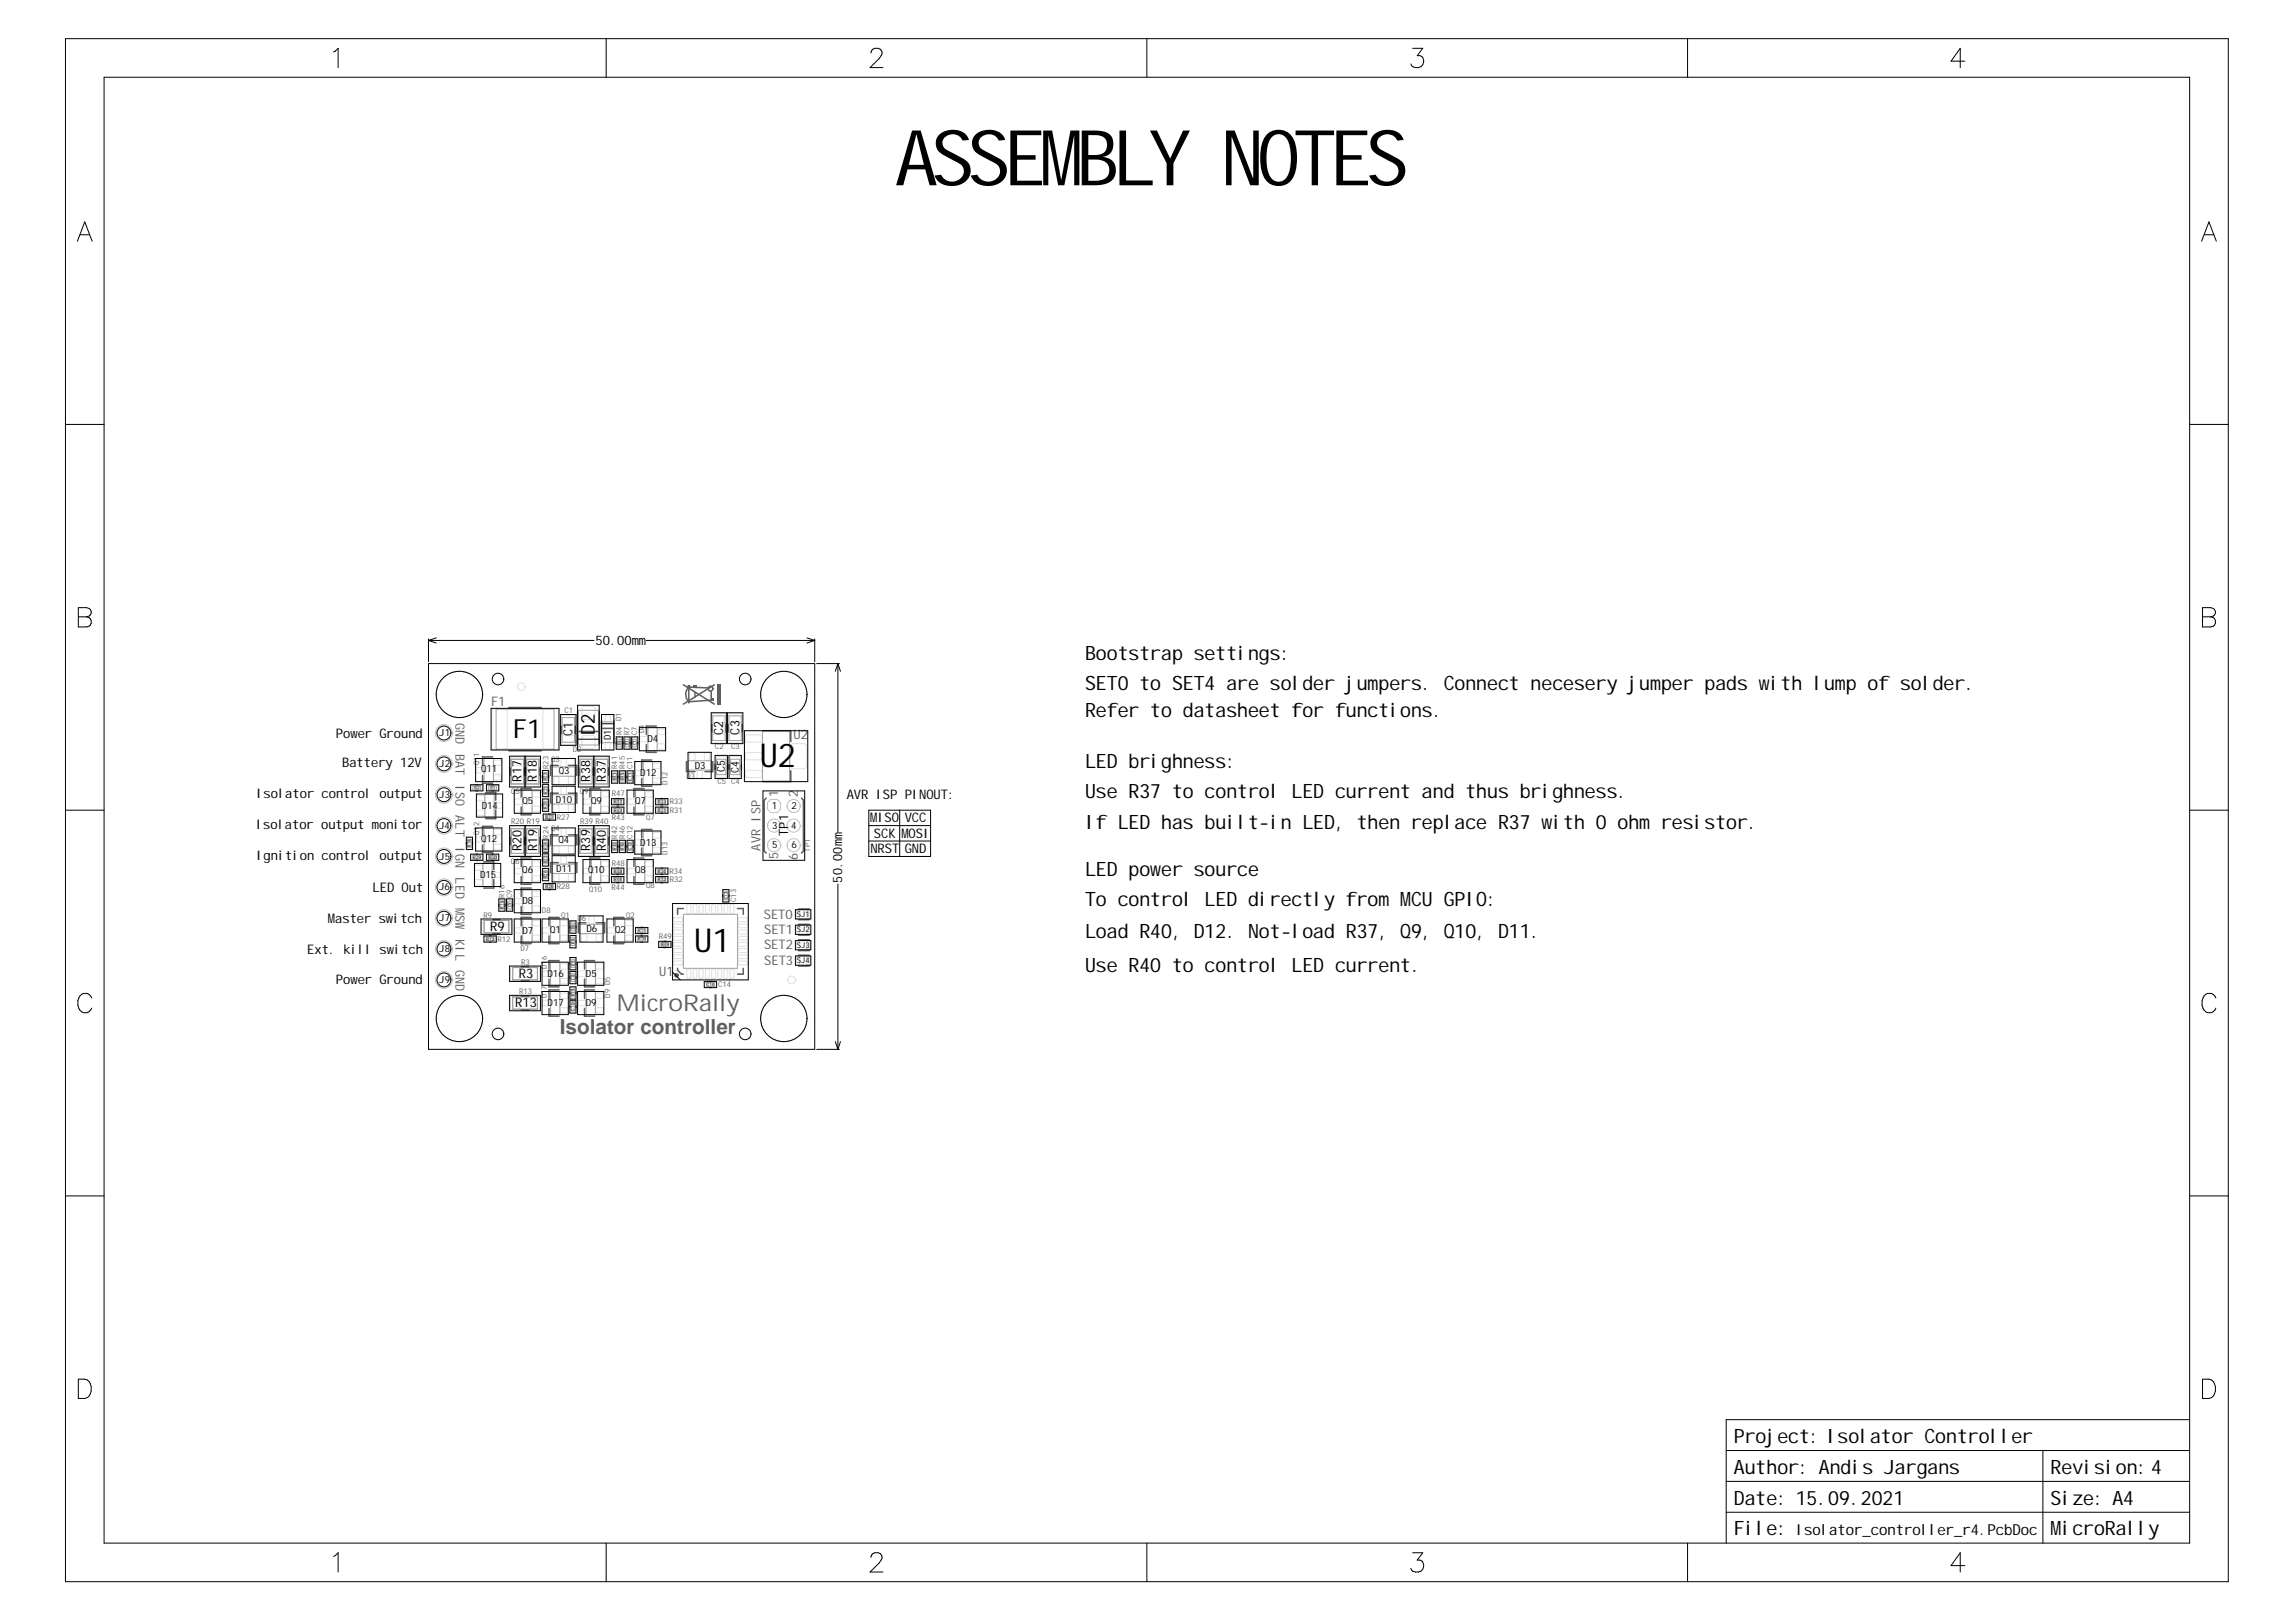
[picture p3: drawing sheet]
<svg xmlns="http://www.w3.org/2000/svg" width="297mm" height="210mm" viewBox="0 0 297 210" stroke-linecap="round" stroke-linejoin="round" font-family="sans-serif">
<defs><g id="words">
<text font-size="10" x="115.8" y="24">ASSEMBLY NOTES</text>
<g font-size="4.3">
<text x="98.3" y="99.2">U2</text>
<text x="89.8" y="123.2">U1</text>
</g>
<text font-size="3.4" x="66.3" y="95.5">F1</text>
<text font-size="3" fill="#606060" x="79.8" y="130.8">MicroRally</text>
<text font-size="2.7" fill="#606060" x="72.4" y="133.8">Isolator controller</text>
<g font-size="2.6">
<text x="140.4" y="85.4">Bootstrap settings:</text>
<text x="140.4" y="89.3">SET0 to SET4 are solder jumpers. Connect necesery jumper pads with lump of solder.</text>
<text x="140.4" y="92.8">Refer to datasheet for functions.</text>
<text x="140.4" y="99.3">LED brighness:</text>
<text x="140.4" y="103.3">Use R37 to control LED current and thus brighness.</text>
<text x="140.4" y="107.3">If LED has built-in LED, then replace R37 with 0 ohm resistor.</text>
<text x="140.4" y="113.3">LED power source</text>
<text x="140.4" y="117.3">To control LED directly from MCU GPIO:</text>
<text x="140.4" y="125.8">Use R40 to control LED current.</text>
<text x="140.4" y="121.4">Load R40, D12. Not-load R37, Q9, Q10, D11.</text>
<text x="224.3" y="190.7">Author: Andis Jargans</text>
<text x="224.3" y="186.7">Project: Isolator Controller</text>
<text x="265.3" y="190.7">Revision:4</text>
<text x="224.3" y="194.7">Date: 15.09.2021</text>
<text x="265.3" y="194.7">Size: A4</text>
<text x="224.3" y="198.7">File:</text>
<text x="265.3" y="198.7">MicroRally</text>
</g>
<text font-size="2.5" x="77" y="95.1" transform="rotate(-90 77 95.1)">D2</text>
<text font-size="2" x="232.3" y="198.7">Isolator_controller_r4.PcbDoc</text>
<g font-size="1.7">
<text x="77" y="83.4">50.00mm</text>
<text x="43.5" y="95.4">Power Ground</text>
<text x="74.1" y="95.3" transform="rotate(-90 74.1 95.3)">C1</text>
<text x="93.6" y="95.1" transform="rotate(-90 93.6 95.1)">C2</text>
<text x="95.7" y="95.1" transform="rotate(-90 95.7 95.1)">C3</text>
<text x="44.3" y="99.2">Battery 12V</text>
<text x="67.5" y="101.1" transform="rotate(-90 67.5 101.1)">R17</text>
<text x="69.5" y="101.1" transform="rotate(-90 69.5 101.1)">R18</text>
<text x="76.4" y="101.1" transform="rotate(-90 76.4 101.1)">R38</text>
<text x="78.4" y="101.1" transform="rotate(-90 78.4 101.1)">R37</text>
<text x="33.1" y="107.3">Isolator output monitor</text>
<text x="33.2" y="103.3">Isolator control output</text>
<text x="109.5" y="103.4">AVR ISP PINOUT:</text>
<text x="112.6" y="106.4">MISO</text>
<text x="117" y="106.4">VCC</text>
<text x="33.2" y="111.3">Ignition control output</text>
<text x="67.5" y="110.1" transform="rotate(-90 67.5 110.1)">R20</text>
<text x="69.5" y="110.1" transform="rotate(-90 69.5 110.1)">R19</text>
<text x="76.4" y="110.1" transform="rotate(-90 76.4 110.1)">R39</text>
<text x="78.4" y="110.1" transform="rotate(-90 78.4 110.1)">R40</text>
<text x="102" y="108.2" transform="rotate(-90 102 108.2)">TP1</text>
<text x="112.6" y="110.4">NRST</text>
<text x="113.1" y="108.4">SCK</text>
<text x="116.6" y="108.4">MOSI</text>
<text x="117" y="110.4">GND</text>
<text x="42.4" y="119.4">Master switch</text>
<text x="48.2" y="115.4">LED Out</text>
<text x="109" y="114.2" transform="rotate(-90 109 114.2)">50.00mm</text>
<text x="39.7" y="123.4">Ext. kill switch</text>
<text x="63.4" y="120.5">R9</text>
<text x="43.5" y="127.4">Power Ground</text>
<text x="66.7" y="130.3">R13</text>
<text x="67.1" y="126.6">R3</text>
</g>
<g font-size="1.7" fill="#606060">
<text x="58.9" y="93.5" transform="rotate(90 58.9 93.5)">GND</text>
<text x="63.5" y="91.4">F1</text>
<text x="102.7" y="95.6">U2</text>
<text x="58.9" y="97.6" transform="rotate(90 58.9 97.6)">BAT</text>
<text x="58.9" y="101.5" transform="rotate(90 58.9 101.5)">ISO ALT</text>
<text x="100.7" y="103.1" transform="rotate(-90 100.7 103.1)">1</text>
<text x="103.2" y="103.1" transform="rotate(-90 103.2 103.1)">2</text>
<text x="58.9" y="113.6" transform="rotate(90 58.9 113.6)">LED MSW KIL GND</text>
<text x="58.9" y="109.6" transform="rotate(90 58.9 109.6)">IGN</text>
<text x="98.4" y="110.1" transform="rotate(-90 98.4 110.1)">AVR ISP</text>
<text x="100.7" y="111.2" transform="rotate(-90 100.7 111.2)">5</text>
<text x="103.2" y="111.3" transform="rotate(-90 103.2 111.3)">6</text>
<text x="98.8" y="118.9">SET0</text>
<text x="98.8" y="122.9">SET2</text>
<text x="98.9" y="120.9">SET1</text>
<text x="98.9" y="124.9">SET3</text>
<text x="85.3" y="126.4">U1</text>
</g>
<g font-size="1.4">
<text x="93.8" y="100" transform="rotate(-90 93.8 100)">C5</text>
<text x="95.6" y="100" transform="rotate(-90 95.6 100)">C4</text>
</g>
<g font-size="1.3">
<text x="56.8" y="95.3">J1</text>
<text x="56.8" y="99.3">J2</text>
<text x="62.2" y="100">Q11</text>
<text x="72.3" y="100.2">Q3</text>
<text x="82.8" y="100.5">D12</text>
<text x="83.8" y="96.1">D4</text>
<text x="89.9" y="99.5">D3</text>
<text x="56.8" y="107.2">J4</text>
<text x="56.8" y="103.3">J3</text>
<text x="62.3" y="104.7">D14</text>
<text x="67.6" y="104">Q5</text>
<text x="71.9" y="103.9">D10</text>
<text x="76.5" y="104">Q9</text>
<text x="82.2" y="104">Q7</text>
<text x="99.9" y="104.7">1</text>
<text x="99.9" y="107.2">3</text>
<text x="102.4" y="107.2">4</text>
<text x="102.4" y="104.7">2</text>
<text x="56.8" y="111.2">J5</text>
<text x="62.1" y="113.6">D15</text>
<text x="62.2" y="108.9">Q12</text>
<text x="67.6" y="113">Q6</text>
<text x="71.9" y="112.8">D11</text>
<text x="72.3" y="109.1">Q4</text>
<text x="76.1" y="113">Q10</text>
<text x="82.2" y="113">Q8</text>
<text x="82.8" y="109.4">D13</text>
<text x="99.9" y="109.8">5</text>
<text x="102.4" y="109.8">6</text>
<text x="56.8" y="115.2">J6</text>
<text x="56.8" y="119.2">J7</text>
<text x="67.6" y="117">D8</text>
<text x="56.8" y="123.2">J8</text>
<text x="67.6" y="120.8">D7</text>
<text x="71.2" y="120.7">Q1</text>
<text x="75.9" y="120.6">D6</text>
<text x="79.6" y="120.7">Q2</text>
<text x="56.8" y="127.2">J9</text>
<text x="70.8" y="126.4">D16</text>
<text x="70.8" y="130.2">D17</text>
<text x="75.8" y="130.2">D9</text>
<text x="75.8" y="126.4">D5</text>
</g>
<text font-size="1.2" x="79" y="95.8" transform="rotate(-90 79 95.8)">D1</text>
<g font-size="1" fill="#606060">
<text x="73" y="92.3">C1</text>
<text x="80.3" y="93.4" transform="rotate(-90 80.3 93.4)">D1</text>
<text x="80.4" y="95.2" transform="rotate(-90 80.4 95.2)">R4</text>
<text x="81.4" y="95.2" transform="rotate(-90 81.4 95.2)">R7</text>
<text x="82.4" y="95.2" transform="rotate(-90 82.4 95.2)">C7</text>
<text x="83.3" y="94.9" transform="rotate(-90 83.3 94.9)">D4</text>
<text x="62" y="99.1" transform="rotate(-90 62 99.1)">Q1</text>
<text x="62" y="97.9" transform="rotate(-90 62 97.9)">1</text>
<text x="71" y="99.5" transform="rotate(-90 71 99.5)">R23</text>
<text x="71.3" y="98.6">Q3</text>
<text x="74.1" y="97.3">D2</text>
<text x="79.8" y="99.5" transform="rotate(-90 79.8 99.5)">R41</text>
<text x="80.8" y="99.5" transform="rotate(-90 80.8 99.5)">R45</text>
<text x="81.8" y="99.5" transform="rotate(-90 81.8 99.5)">C11</text>
<text x="86.3" y="101.5" transform="rotate(-90 86.3 101.5)">D12</text>
<text x="88.8" y="100.8">D3</text>
<text x="92.5" y="97">C2</text>
<text x="92.8" y="101.5">C5 C4</text>
<text x="94.6" y="97">C3</text>
<text x="62" y="106.9" transform="rotate(-90 62 106.9)">2</text>
<text x="66.1" y="102.7">Q5</text>
<text x="66.1" y="106.7">R20 R19</text>
<text x="71.3" y="107.6">Q4</text>
<text x="72.1" y="106.1">R27</text>
<text x="75" y="102.7">Q9</text>
<text x="75.1" y="106.7">R39 R40</text>
<text x="79.1" y="103.1">R47</text>
<text x="79.2" y="106.2">R43</text>
<text x="83.6" y="106.1">Q7</text>
<text x="86.6" y="105.2">R31</text>
<text x="86.6" y="104.1">R33</text>
<text x="62" y="108" transform="rotate(-90 62 108)">Q1</text>
<text x="66.1" y="111.8">Q6</text>
<text x="71" y="108.5" transform="rotate(-90 71 108.5)">R24</text>
<text x="79.1" y="112.1">R48</text>
<text x="79.9" y="108.5" transform="rotate(-90 79.9 108.5)">R42</text>
<text x="80.8" y="108.5" transform="rotate(-90 80.8 108.5)">R46</text>
<text x="81.8" y="108.5" transform="rotate(-90 81.8 108.5)">C12</text>
<text x="86.3" y="110.6" transform="rotate(-90 86.3 110.6)">D13</text>
<text x="86.6" y="113.1">R34</text>
<text x="104.8" y="110.2" transform="rotate(-90 104.8 110.2)">TP1</text>
<text x="62.5" y="118.9">R9</text>
<text x="65.3" y="116.2" transform="rotate(-90 65.3 116.2)">R16</text>
<text x="66.3" y="116.2" transform="rotate(-90 66.3 116.2)">C9</text>
<text x="70.1" y="118.2">D8</text>
<text x="72.1" y="115.1">R28</text>
<text x="72.6" y="118.8">Q1</text>
<text x="74.7" y="119.1">D6</text>
<text x="76.2" y="115.4">Q10</text>
<text x="79.1" y="115.2">R44</text>
<text x="81" y="118.8">Q2</text>
<text x="83.6" y="115">Q8</text>
<text x="86.6" y="114.2">R32</text>
<text x="95.2" y="116.7" transform="rotate(-90 95.2 116.7)">C13</text>
<text x="64.4" y="121.8">R12</text>
<text x="67.3" y="123">D7</text>
<text x="67.4" y="124.8">R3</text>
<text x="70.7" y="125.4" transform="rotate(-90 70.7 125.4)">D1</text>
<text x="70.7" y="124.3" transform="rotate(-90 70.7 124.3)">6</text>
<text x="85.2" y="121.6">R49</text>
<text x="67.2" y="128.6">R13</text>
<text x="70.8" y="129.2" transform="rotate(-90 70.8 129.2)">D1</text>
<text x="70.8" y="128.1" transform="rotate(-90 70.8 128.1)">7</text>
<text x="79" y="129.1" transform="rotate(-90 79 129.1)">D9 D5</text>
<text x="92.9" y="127.7">C14</text>
</g>
<g font-size="1">
<text x="103.1" y="118.6">SJ1</text>
<text x="103.1" y="122.6">SJ3</text>
<text x="103.1" y="120.6">SJ2</text>
<text x="103.1" y="124.6">SJ4</text>
</g>
<g font-size=".6">
<text x="70.8" y="100.9" transform="rotate(-90 70.8 100.9)">R23</text>
<text x="79.7" y="101" transform="rotate(-90 79.7 101)">R41</text>
<text x="80.3" y="96.5" transform="rotate(-90 80.3 96.5)">R4</text>
<text x="80.7" y="101" transform="rotate(-90 80.7 101)">R45</text>
<text x="81.3" y="96.4" transform="rotate(-90 81.3 96.4)">R7</text>
<text x="81.7" y="101" transform="rotate(-90 81.7 101)">C11</text>
<text x="82.3" y="96.5" transform="rotate(-90 82.3 96.5)">C7</text>
<text x="61.4" y="102.1">R2</text>
<text x="63.4" y="102.1">R1</text>
<text x="70.6" y="105.9">R27</text>
<text x="70.8" y="104.6" transform="rotate(-90 70.8 104.6)">R25</text>
<text x="70.8" y="102.7" transform="rotate(-90 70.8 102.7)">R21</text>
<text x="79.5" y="103.9">R47</text>
<text x="79.5" y="105">R43</text>
<text x="85.2" y="105">R31</text>
<text x="85.2" y="103.9">R33</text>
<text x="60.9" y="109.6" transform="rotate(-90 60.9 109.6)">R14</text>
<text x="61.2" y="111.1">R29</text>
<text x="63.3" y="111.1">R30</text>
<text x="70.8" y="113.6" transform="rotate(-90 70.8 113.6)">R26</text>
<text x="70.8" y="111.7" transform="rotate(-90 70.8 111.7)">R22</text>
<text x="70.8" y="109.9" transform="rotate(-90 70.8 109.9)">R24</text>
<text x="79.5" y="112.9">R48</text>
<text x="79.7" y="110" transform="rotate(-90 79.7 110)">R42</text>
<text x="80.7" y="110" transform="rotate(-90 80.7 110)">R46</text>
<text x="81.7" y="110" transform="rotate(-90 81.7 110)">C12</text>
<text x="85.2" y="112.9">R34</text>
<text x="65.1" y="117.6" transform="rotate(-90 65.1 117.6)">R16</text>
<text x="66.1" y="117.4" transform="rotate(-90 66.1 117.4)">C9</text>
<text x="70.6" y="114.9">R28</text>
<text x="79.5" y="114">R44</text>
<text x="85.2" y="114">R32</text>
<text x="94.1" y="116.4" transform="rotate(-90 94.1 116.4)">C13</text>
<text x="63" y="121.7">R12</text>
<text x="74.3" y="125" transform="rotate(-90 74.3 125)">R5</text>
<text x="74.3" y="120.3" transform="rotate(-90 74.3 120.3)">R6</text>
<text x="74.3" y="122.2" transform="rotate(-90 74.3 122.2)">R8</text>
<text x="82.6" y="121.7">R10</text>
<text x="82.6" y="120.6">R11</text>
<text x="85.6" y="122.4">R49</text>
<text x="74.3" y="129" transform="rotate(-90 74.3 129)">R15</text>
<text x="74.3" y="130.8" transform="rotate(-90 74.3 130.8)">C10</text>
<text x="74.3" y="126.8" transform="rotate(-90 74.3 126.8)">C8</text>
<text x="91.4" y="127.6">C14</text>
</g>
</g></defs>
<g fill="none" stroke="#c0c0c0" stroke-width=".13">
<path d="M56.3 94.9h.1M56.3 94.9a1.1 1.1 0 0 0 1.1 1.1 1.1 1.1 0 0 0 1.1-1.1M56.3 94.9a1.1 1.1 0 0 1 1.1-1.1 1.1 1.1 0 0 1 1.1 1.1M56.3 98.9h.1M56.3 98.9a1.1 1.1 0 0 0 1.1 1.1 1.1 1.1 0 0 0 1.1-1.1M56.3 98.9a1.1 1.1 0 0 1 1.1-1.1 1.1 1.1 0 0 1 1.1 1.1M56.4 89.9h.1M56.4 89.9a3 3 0 0 0 3 3 3 3 0 0 0 3-3M56.4 89.9a3 3 0 0 1 3-3 3 3 0 0 1 3 3M58.5 94.9h.1M58.5 98.9h.1M62.4 89.9h.1"/>
<path d="M98.4 89.9h.1M98.4 89.9a3 3 0 0 0 3 3 3 3 0 0 0 3-3M98.4 89.9a3 3 0 0 1 3-3 3 3 0 0 1 3 3M104.4 89.9h.1M56.3 118.8h.1M56.3 118.8a1.1 1.1 0 0 0 1.1 1.1 1.1 1.1 0 0 0 1.1-1.1M56.3 118.8a1.1 1.1 0 0 1 1.1-1.1 1.1 1.1 0 0 1 1.1 1.1M56.3 110.8h.1M56.3 110.8a1.1 1.1 0 0 0 1.1 1.1 1.1 1.1 0 0 0 1.1-1.1M56.3 110.8a1.1 1.1 0 0 1 1.1-1.1 1.1 1.1 0 0 1 1.1 1.1M56.3 102.8h.1M56.3 102.8a1.1 1.1 0 0 0 1.1 1.1 1.1 1.1 0 0 0 1.1-1.1"/>
<path d="M56.3 102.8a1.1 1.1 0 0 1 1.1-1.1 1.1 1.1 0 0 1 1.1 1.1M56.3 114.8h.1M56.3 114.8a1.1 1.1 0 0 0 1.1 1.1 1.1 1.1 0 0 0 1.1-1.1M56.3 114.8a1.1 1.1 0 0 1 1.1-1.1 1.1 1.1 0 0 1 1.1 1.1M56.3 106.8h.1M56.3 106.8a1.1 1.1 0 0 0 1.1 1.1 1.1 1.1 0 0 0 1.1-1.1M56.3 106.8a1.1 1.1 0 0 1 1.1-1.1 1.1 1.1 0 0 1 1.1 1.1M58.5 118.8h.1M58.5 110.8h.1M58.5 102.8h.1M58.5 114.8h.1M58.5 106.8h.1"/>
<path d="M99.3 109.4a.85 .85 0 0 0 .8 .8 .85 .85 0 0 0 .9-.8M99.3 109.4a.85 .85 0 0 1 .8-.9 .85 .85 0 0 1 .9 .9M99.3 106.8a.85 .85 0 0 0 .8 .9 .85 .85 0 0 0 .9-.9M99.3 106.8a.85 .85 0 0 1 .8-.8 .85 .85 0 0 1 .9 .8M99.3 109.4h.1M99.3 103.9l.4-.4h.9l.4 .4v.8l-.4 .5h-.9l-.4-.5zM99.3 106.8h.1M101 109.4h.1M101 106.8h.1M101.8 109.4a.85 .85 0 0 0 .9 .8 .85 .85 0 0 0 .8-.8M101.8 109.4a.85 .85 0 0 1 .9-.9 .85 .85 0 0 1 .8 .9M101.8 104.3a.85 .85 0 0 0 .9 .9 .85 .85 0 0 0 .8-.9"/>
<path d="M101.8 104.3a.85 .85 0 0 1 .9-.8 .85 .85 0 0 1 .8 .8M101.8 106.8a.85 .85 0 0 0 .9 .9 .85 .85 0 0 0 .8-.9M101.8 106.8a.85 .85 0 0 1 .9-.8 .85 .85 0 0 1 .8 .8M101.8 109.4h.1M101.8 104.3h.1M101.8 106.8h.1M103.5 109.4h.1M103.5 104.3h.1M103.5 106.8h.1M56.3 126.8h.1M56.3 126.8a1.1 1.1 0 0 0 1.1 1.1 1.1 1.1 0 0 0 1.1-1.1M56.3 126.8a1.1 1.1 0 0 1 1.1-1.1 1.1 1.1 0 0 1 1.1 1.1"/>
<path d="M56.3 122.8h.1M56.3 122.8a1.1 1.1 0 0 0 1.1 1.1 1.1 1.1 0 0 0 1.1-1.1M56.3 122.8a1.1 1.1 0 0 1 1.1-1.1 1.1 1.1 0 0 1 1.1 1.1M56.4 131.8h.1M56.4 131.8a3 3 0 0 0 3 3 3 3 0 0 0 3-3M56.4 131.8a3 3 0 0 1 3-3 3 3 0 0 1 3 3M58.5 126.8h.1M58.5 122.8h.1M62.4 131.8h.1M98.4 131.8h.1M98.4 131.8a3 3 0 0 0 3 3 3 3 0 0 0 3-3M98.4 131.8a3 3 0 0 1 3-3 3 3 0 0 1 3 3"/>
<path d="M104.4 131.8h.1"/>
</g>
<g fill="none" stroke="#e0e0e0" stroke-width=".13">
<path d="M61.6 99.4l.1-.1h.8l.1 .1v.5l-.1 .1h-.8l-.1-.1zM63.6 92l.3-.3h1.5l.2 .3v4.8l-.2 .2h-1.5l-.3-.2zM63.9 98.4h.1h.8h.1v.6l-.1 .1h-.8l-.1-.1zM66.1 98.1l.1-.1h1.5l.1 .1v.9l-.1 .1h-1.5l-.1-.1zM66.9 88.9h.1M66.9 88.9a.5 .5 0 0 0 .5 .5 .5 .5 0 0 0 .5-.5M66.9 88.9a.5 .5 0 0 1 .5-.5 .5 .5 0 0 1 .5 .5M67.9 88.9h.1M68.1 98.1l.1-.1h1.5l.1 .1v.9l-.1 .1h-1.5l-.1-.1zM70.2 92l.3-.3h1.5l.2 .3v4.8l-.2 .2h-1.5l-.3-.2zM70.3 99.8h.5l.1 .4-.6 .1zM72.6 98.3l.1-.1h.5l.1 .1v.8l-.1 .1h-.5l-.1-.1z"/>
<path d="M72.6 92.7l.2-.1h1.5l.1 .1v.9l-.1 .1h-1.5l-.2-.1zM72.6 95.4l.2-.2h1.5l.1 .2v.8l-.1 .2h-1.5l-.2-.2zM74.9 98.1l.2-.1h1.5l.1 .1v.9l-.1 .1h-1.5l-.2-.1zM75.3 91.6l.2-.2h1.3l.2 .2v1.3l-.2 .2h-1.3l-.2-.2zM75.3 95.4l.2-.2h1.3l.2 .2v1.3l-.2 .2h-1.3l-.2-.2zM76.9 98.1l.2-.1h1.5l.1 .1v.9l-.1 .1h-1.5l-.2-.1zM78.3 92.6l.1-.1h.5v.1v.8v.1h-.5l-.1-.1zM78.4 96h.5v.1v.8v.1h-.5l-.1-.1v-.8zM79.2 99.9l.6-.1v.4l-.5 .1zM79.8 96.5l.6-.1v.4l-.5 .1zM79.8 95.5l.6-.1v.4l-.5 .1zM80.2 99.9l.6-.1v.4l-.5 .1z"/>
<path d="M80.8 96.5l.6-.1v.4l-.5 .1zM80.8 95.5l.6-.1v.4l-.5 .1zM81.2 99.9l.6-.1v.4l-.5 .1zM81.8 96.5l.6-.1v.4l-.5 .1zM81.8 95.5l.6-.1v.4l-.5 .1zM82.2 99.8l.1-.1h.8l.1 .1v.5l-.1 .1h-.8l-.1-.1zM82.8 95.4l.1-.1h.8l.1 .1v.5l-.1 .1h-.8l-.1-.1zM84.6 98.8h.8h.1v.6l-.1 .1h-.8l-.1-.1v-.6zM85.1 96.3h.1h.8h.1v.6l-.1 .1h-.8l-.1-.1zM85.1 94.4h.1h.8h.1v.6l-.1 .1h-.8l-.1-.1zM89.2 97.5l.1-.1h.5l.1 .1v.8l-.1 .1h-.5l-.1-.1zM90.2 99.8v-.1h.6l.1 .1v.8l-.1 .1h-.6v-.1z"/>
<path d="M91.2 97.4h.5l.1 .1v.8l-.1 .1h-.5l-.1-.1v-.8zM92.1 92.5l.2-.2h1.4l.2 .2v.8l-.2 .2h-1.4l-.2-.2zM92.1 95.1l.2-.1h1.4l.2 .1v.9l-.2 .1h-1.4l-.2-.1zM92.6 99.8l.1-.1h1.2l.1 .1v.7l-.1 .1h-1.2l-.1-.1zM92.6 98l.1-.1h1.2l.1 .1v.7l-.1 .1h-1.2l-.1-.1zM94.2 92.5l.2-.2h1.4l.2 .2v.8l-.2 .2h-1.4l-.2-.2zM94.2 95.1l.2-.1h1.4l.2 .1v.9l-.2 .1h-1.4l-.2-.1zM94.4 99.8l.1-.1h1.2l.1 .1v.7l-.1 .1h-1.2l-.1-.1zM94.4 98l.1-.1h1.2l.1 .1v.7l-.1 .1h-1.2l-.1-.1zM96.4 99.8l.2-.1h1.9l.1 .1v.7l-.1 .1h-1.9l-.2-.1zM96.4 97.5l.2-.1h1.9l.1 .1v.7l-.1 .1h-1.9l-.2-.1zM96.4 95.2l.2-.1h1.9l.1 .1v.7l-.1 .1h-1.9l-.2-.1z"/>
<path d="M102.2 96.5l.3-.3h1.6l.3 .3v2.7l-.3 .3h-1.6l-.3-.3zM60.4 109.5l.6-.1v.4l-.5 .1zM60.4 108.5l.6-.1v.4l-.5 .1zM60.9 110.7h.5v.5h-.5zM60.9 101.7h.5v.5h-.5zM61.4 112l.1-.1h.8l.1 .1v.5l-.1 .1h-.8l-.1-.1zM61.5 113.8h.8l.1 .1v.5l-.1 .1h-.8l-.1-.1v-.5zM61.6 108.4l.1-.1h.8l.1 .1v.5l-.1 .1h-.8l-.1-.1zM61.7 103l.1-.1h.8l.1 .1v.6h-.1h-.8h-.1zM61.8 104.8h.8l.1 .1v.6h-.1h-.8h-.1v-.6zM61.9 110.7h.5v.5h-.5zM61.9 101.7h.5v.5h-.5z"/>
<path d="M62.3 119.2l.2-.2h.8l.2 .2v1.5l-.2 .1h-.8l-.2-.1zM63 110.7h.5l-.1 .5h-.4zM63 101.7h.5l-.1 .5h-.4zM63.8 112.9h.8l.1 .1v.5l-.1 .1h-.8l-.1-.1v-.5zM63.9 109.3l.1-.1h.8l.1 .1v.5l-.1 .1h-.8l-.1-.1zM63.9 107.4l.1-.1h.8l.1 .1v.6h-.1h-.8h-.1zM63.9 100.3h.1h.8h.1v.6l-.1 .1h-.8l-.1-.1zM64 110.7h.5l-.1 .5h-.4zM64 101.7h.5l-.1 .5h-.4zM64.1 103.9h.8l.1 .1v.5l-.1 .1h-.8l-.1-.1v-.5zM64.6 117.4h.6v.4l-.5 .1zM64.6 116.4h.6v.4l-.5 .1z"/>
<path d="M65 119.2l.1-.2h.9l.1 .2v1.5l-.1 .1h-.9l-.1-.1zM65.6 117.4h.6v.4l-.5 .1zM65.6 116.4h.6v.4l-.5 .1zM66.1 107.1l.1-.2h1.5l.1 .2v.8l-.1 .2h-1.5l-.1-.2zM66.1 100.7l.1-.1h1.5l.1 .1v.9l-.1 .1h-1.5l-.1-.1zM66.1 109.7l.1-.1h1.5l.1 .1v.9l-.1 .1h-1.5l-.1-.1zM66.6 112.5l.1-.1h.8l.1 .1v.5l-.1 .1h-.8l-.1-.1zM66.6 103.5l.1-.1h.8l.1 .1v.5l-.1 .1h-.8l-.1-.1zM66.6 116.4l.1-.1h.8l.1 .1v.5l-.1 .1h-.8l-.1-.1zM68.1 107.1l.1-.2h1.5l.1 .2v.8l-.1 .2h-1.5l-.1-.2zM68.1 100.7l.1-.1h1.5l.1 .1v.9l-.1 .1h-1.5l-.1-.1zM68.1 109.7l.1-.1h1.5l.1 .1v.9l-.1 .1h-1.5l-.1-.1z"/>
<path d="M68.9 119.2l.1-.1h.8l.1 .1v.5l-.1 .1h-.8l-.1-.1zM68.9 117.3l.1-.1h.8l.1 .1v.5l-.1 .1h-.8l-.1-.1zM68.9 115.4l.1-.1h.8l.1 .1v.5l-.1 .1h-.8l-.1-.1zM68.9 113.4l.1-.1h.8l.1 .1v.5l-.1 .1h-.8l-.1-.1zM68.9 111.5l.1-.1h.8l.1 .1v.5l-.1 .1h-.8l-.1-.1zM68.9 104.4l.1-.1h.8l.1 .1v.6h-.1h-.8h-.1zM68.9 102.5l.1-.1h.8l.1 .1v.6h-.1h-.8h-.1zM70.3 112.5l.5-.1 .1 .5h-.6zM70.3 113.5l.5-.1 .1 .5h-.6zM70.3 110.6l.5-.1 .1 .5h-.6zM70.3 111.6l.5-.1 .1 .5h-.6zM70.3 108.8l.5-.1 .1 .5h-.6z"/>
<path d="M70.3 103.5l.5-.1 .1 .5h-.6zM70.3 102.6l.5-.1 .1 .5h-.6zM70.3 100.8h.5l.1 .4-.6 .1zM70.3 101.6h.5l.1 .4h-.6zM70.3 114.5h.5v.5h-.5zM70.3 104.4h.5l.1 .5h-.6zM70.3 109.7h.5l.1 .5h-.6zM70.4 105.4l.4 .1v.5h-.5zM71.3 114.5h.5v.5h-.5zM71.4 105.4l.4 .1v.5h-.5zM71.6 113.2l.1-.1h.5l.1 .1v.8l-.1 .1h-.5l-.1-.1zM71.6 100.6l.1-.1h.5l.1 .1v.8l-.1 .1h-.5l-.1-.1z"/>
<path d="M71.6 109.6l.1-.1h.5l.1 .1v.8l-.1 .1h-.5l-.1-.1zM71.6 104.2l.1-.1h.5l.1 .1v.8l-.1 .1h-.5l-.1-.1zM72.6 119.1h.8l.1 .1v.5l-.1 .1h-.8l-.1-.1v-.5zM72.6 110.9l.1-.1h.5l.1 .1v.8l-.1 .1h-.5l-.1-.1zM72.6 107.3l.1-.1h.5l.1 .1v.8l-.1 .1h-.5l-.1-.1zM72.6 101.9l.1-.1h.5l.1 .1v.8l-.1 .1h-.5l-.1-.1zM73.5 113.2l.1-.1h.5l.1 .1v.8l-.1 .1h-.5l-.1-.1zM73.5 100.6l.1-.1h.5l.1 .1v.8l-.1 .1h-.5l-.1-.1zM73.5 109.6l.1-.1h.5l.1 .1v.8l-.1 .1h-.5l-.1-.1zM73.5 104.2l.1-.1h.5l.1 .1v.8l-.1 .1h-.5l-.1-.1zM73.8 119.3l.6-.1v.5h-.5zM74.9 107.1l.2-.2h1.5l.1 .2v.8l-.1 .2h-1.5l-.2-.2z"/>
<path d="M74.9 100.7l.2-.1h1.5l.1 .1v.9l-.1 .1h-1.5l-.2-.1zM74.9 109.7l.2-.1h1.5l.1 .1v.9l-.1 .1h-1.5l-.2-.1zM75.5 112.5l.1-.1h.8l.1 .1v.5l-.1 .1h-.8l-.1-.1zM75.6 103.4h.8l.1 .1v.5l-.1 .1h-.8l-.1-.1v-.5zM76.2 118.7l.1-.1h.5l.1 .1v.8l-.1 .1h-.5l-.1-.1zM76.9 107.1l.2-.2h1.5l.1 .2v.8l-.1 .2h-1.5l-.2-.2zM76.9 100.7l.2-.1h1.5l.1 .1v.9l-.1 .1h-1.5l-.2-.1zM76.9 109.7l.2-.1h1.5l.1 .1v.9l-.1 .1h-1.5l-.2-.1zM77.8 113.4l.1-.1h.8l.1 .1v.5l-.1 .1h-.8l-.1-.1zM77.8 104.4l.1-.1h.8l.1 .1v.6h-.1h-.8h-.1zM77.9 111.4h.8l.1 .1v.5l-.1 .1h-.8l-.1-.1v-.5zM77.9 102.4h.8l.1 .1v.6h-.1h-.8h-.1v-.6z"/>
<path d="M79.2 112.5h.5l-.1 .5h-.4zM79.2 113.6h.5l-.1 .5h-.4zM79.2 104.6h.5l-.1 .5h-.4zM79.2 103.5h.5l-.1 .5h-.4zM79.2 108.9l.6-.1v.4l-.5 .1zM79.2 100.9l.6-.1v.4l-.5 .1zM79.2 109.8h.6v.4l-.5 .1zM80.2 112.5h.5l-.1 .5h-.4zM80.2 113.6h.5l-.1 .5h-.4zM80.2 104.6h.5l-.1 .5h-.4zM80.2 103.5h.5l-.1 .5h-.4zM80.2 108.9l.6-.1v.4l-.5 .1z"/>
<path d="M80.2 100.9l.6-.1v.4l-.5 .1zM80.2 109.8h.6v.4l-.5 .1zM80.9 119.2l.1-.1h.8l.1 .1v.5l-.1 .1h-.8l-.1-.1zM81.2 112.5l.1-.1h.8l.1 .1v.5l-.1 .1h-.8l-.1-.1zM81.2 108.9l.6-.1v.4l-.5 .1zM81.2 100.9l.6-.1v.4l-.5 .1zM81.3 103.4h.8l.1 .1v.5l-.1 .1h-.8l-.1-.1v-.5zM81.3 109.8h.5v.4l-.5 .1zM82.2 108.8l.1-.1h.8l.1 .1v.5l-.1 .1h-.8l-.1-.1zM83.5 113.4l.1-.1h.8l.1 .1v.5l-.1 .1h-.8l-.1-.1zM83.5 104.4l.1-.1h.8l.1 .1v.6h-.1h-.8h-.1zM83.6 111.4h.8l.1 .1v.5l-.1 .1h-.8l-.1-.1v-.5z"/>
<path d="M83.6 102.4h.8l.1 .1v.6h-.1h-.8h-.1v-.6zM84.5 100.7h.1h.8h.1v.6l-.1 .1h-.8l-.1-.1zM84.5 109.7l.1-.1h.8l.1 .1v.5l-.1 .1h-.8l-.1-.1zM84.6 107.7h.8l.1 .1v.6h-.1h-.8h-.1v-.6zM84.9 112.5h.5l-.1 .5h-.4zM84.9 113.6h.5l-.1 .5h-.4zM84.9 104.6h.5l-.1 .5h-.4zM84.9 103.5h.5l-.1 .5h-.4zM85.9 112.5h.5l-.1 .5h-.4zM85.9 113.6h.5l-.1 .5h-.4zM85.9 104.6h.5l-.1 .5h-.4zM85.9 103.5h.5l-.1 .5h-.4z"/>
<path d="M87.1 118.8h1.2v.4l-1.1 .1zM87.1 119.6h1.2v.4l-1.1 .1zM88.9 117.1h.5l-.1 1.1h-.4zM89.7 117.1h.5l-.1 1.1h-.4zM90.5 117.1h.5l-.1 1.1h-.4zM91.3 117.1h.5l-.1 1.1h-.4zM92.1 117.1h.5l-.1 1.1h-.4zM92.9 117.1h.5l-.1 1.1h-.4zM93.6 115.2h.5l.1 .4-.5 .1zM93.6 116.2h.5l.1 .4-.5 .1zM93.7 117.1h.5l-.1 1.1h-.4zM94.5 117.1h.5l-.1 1.1h-.4z"/>
<path d="M95.5 119.6h1.1l.1 .4-1.1 .1zM95.5 118.8h1.1l.1 .4-1.1 .1zM103 119.8h.4v1h-.4zM103 117.8h.4v1h-.4zM104.4 119.8h.4v1h-.4zM104.4 117.8h.4v1h-.4zM62.7 121.3h.5l-.1 .5h-.4zM63.7 121.3h.5l-.1 .5h-.4zM66 125.3l.2-.2h.8l.2 .2v1.4l-.2 .2h-.8l-.2-.2zM66 129.1l.2-.2h.8l.2 .2v1.4l-.2 .2h-.8l-.2-.2zM66.6 120.2l.1-.1h.8l.1 .1v.5l-.1 .1h-.8l-.1-.1zM68.7 125.3l.1-.2h.9l.1 .2v1.4l-.1 .2h-.9l-.1-.2z"/>
<path d="M68.7 129.1l.1-.2h.9l.1 .2v1.4l-.1 .2h-.9l-.1-.2zM68.9 121.1l.1-.1h.8l.1 .1v.5l-.1 .1h-.8l-.1-.1zM70.2 129.5h.1h.8h.1v.6l-.1 .1h-.8l-.1-.1zM70.2 125.7h.1h.8h.1v.6l-.1 .1h-.8l-.1-.1zM70.2 120.2l.1-.1h.8l.1 .1v.5l-.1 .1h-.8l-.1-.1zM72.5 126.7l.1-.1h.8l.1 .1v.5l-.1 .1h-.8l-.1-.1zM72.5 124.8l.1-.1h.8l.1 .1v.5l-.1 .1h-.8l-.1-.1zM72.5 121.1l.1-.1h.8l.1 .1v.5l-.1 .1h-.8l-.1-.1zM72.5 130.5l.1-.1h.8l.1 .1v.5l-.1 .1h-.8l-.1-.1zM72.6 128.5h.8l.1 .1v.5l-.1 .1h-.8l-.1-.1v-.5zM73.8 128.8h.6v.4l-.5 .1zM73.8 129.6h.6v.4l-.5 .1z"/>
<path d="M73.8 126.8h.6v.4l-.5 .1zM73.8 127.8h.6v.4l-.5 .1zM73.8 125h.6v.4l-.5 .1zM73.8 125.8h.6v.4l-.5 .1zM73.8 121.2l.6-.1v.5h-.5zM73.8 124h.6v.4l-.5 .1zM73.8 130.6h.6v.4l-.5 .1zM73.8 120.3l.6-.1v.5h-.5zM73.8 122.2l.6-.1v.5h-.5zM74.8 125.7h.1h.8h.1v.6l-.1 .1h-.8l-.1-.1zM74.9 129.5h.8h.1v.6l-.1 .1h-.8l-.1-.1v-.6zM75.2 121l.1-.1h.5l.1 .1v.8l-.1 .1h-.5l-.1-.1z"/>
<path d="M77.1 126.7l.1-.1h.8l.1 .1v.5l-.1 .1h-.8l-.1-.1zM77.1 124.8l.1-.1h.8l.1 .1v.5l-.1 .1h-.8l-.1-.1zM77.1 130.5l.1-.1h.8l.1 .1v.5l-.1 .1h-.8l-.1-.1zM77.2 128.5h.8l.1 .1v.5l-.1 .1h-.8l-.1-.1v-.5zM77.2 120.9h.5l.1 .1v.8l-.1 .1h-.5l-.1-.1v-.8zM78.6 120.2l.1-.1h.8l.1 .1v.5l-.1 .1h-.8l-.1-.1zM80.9 121.1l.1-.1h.8l.1 .1v.5l-.1 .1h-.8l-.1-.1zM82.3 121.3h.5l-.1 .5h-.4zM82.3 120.1l.5 .1-.1 .5h-.4zM83.3 121.3h.5l-.1 .5h-.4zM83.3 120.1l.5 .1-.1 .5h-.4zM85.3 122h.5l-.1 .5h-.4z"/>
<path d="M86.3 122h.5l-.1 .5h-.4zM87.1 122.8h1.2v.4l-1.1 .1zM87.1 123.6h1.2v.4l-1.1 .1zM87.1 121.2h1.2v.4l-1.1 .1zM87.1 124.4h1.2v.4l-1.1 .1zM87.1 120.4h1.2v.4l-1.1 .1zM87.1 122h1.2v.4l-1.1 .1zM88.9 125.5h.5l-.1 1.1-.4-.1zM89.7 125.5h.5l-.1 1.1-.4-.1zM90.5 125.5h.5l-.1 1.1-.4-.1zM91.2 127.2h.5l-.1 .5-.4-.1zM91.3 125.5h.5l-.1 1.1-.4-.1z"/>
<path d="M92.1 125.5h.5l-.1 1.1-.4-.1zM92.2 127.2h.5l-.1 .5-.4-.1zM92.9 125.5h.5l-.1 1.1-.4-.1zM93.7 125.5h.5l-.1 1.1-.4-.1zM94.5 125.5h.5l-.1 1.1-.4-.1zM95.5 123.6h1.1l.1 .4-1.1 .1zM95.5 122.8h1.1l.1 .4-1.1 .1zM95.5 121.2h1.1l.1 .4-1.1 .1zM95.5 124.4h1.1l.1 .4-1.1 .1zM95.5 122h1.1l.1 .4-1.1 .1zM95.5 120.4h1.1l.1 .4-1.1 .1zM101.9 126.8h.1"/>
<path d="M101.9 126.8a.5 .5 0 0 0 .5 .5 .5 .5 0 0 0 .5-.5M101.9 126.8a.5 .5 0 0 1 .5-.5 .5 .5 0 0 1 .5 .5M102.9 126.8h.1M103 123.8h.4v1h-.4zM103 121.8h.4v1h-.4zM104.4 123.8h.4v1h-.4zM104.4 121.8h.4v1h-.4z"/>
</g>
<g fill="none" stroke="#a0a0a0" stroke-width=".13">
<path d="M62.6 98.2h1.2v3h-1.2zM64.2 91.8h7.5v5.2h-7.5zM66.1 98.3h1.6v3.2h-1.6zM68.1 98.3h1.6v3.2h-1.6zM71.4 99.3h3v1.2h-3zM72.7 92.9h1.6v3.2h-1.6zM74.8 91.9h2.7v4.5h-2.7zM75 98.3h1.6v3.2h-1.6zM77 98.3h1.6v3.2h-1.6zM77.8 93.4h1.7v2.7h-1.7zM79.9 95.7h.5v1h-.5zM80.9 95.7h.5v1h-.5z"/>
<path d="M81.9 95.7h.5v1h-.5zM83.2 98.6h1.2v3h-1.2zM83.8 94.2h1.2v3h-1.2zM89 98.5h3v1.2h-3zM92.2 92.6h1.6v3.2h-1.6zM92.7 98.3h1.2v2h-1.2zM94.3 92.6h1.6v3.2h-1.6zM94.5 98.3h1.2v2h-1.2zM98.7 94.6h3.5v6.5h-3.5zM60.5 108.6h.5v1h-.5zM61.2 110.7h1v.5h-1zM61.2 101.7h1v.5h-1z"/>
<path d="M62.5 111.7h1.2v3h-1.2zM62.6 107.1h1.2v3h-1.2zM62.6 119.1h3.2v1.6h-3.2zM62.7 102.7h1.2v3h-1.2zM63.2 110.7h1v.5h-1zM63.2 101.7h1v.5h-1zM64.7 116.6h.5v1h-.5zM65.7 116.6h.5v1h-.5zM66.1 107.2h1.6v3.2h-1.6zM67.6 118.9h1.2v3h-1.2zM67.6 102.2h1.2v3h-1.2zM67.6 111.2h1.2v3h-1.2z"/>
<path d="M67.6 115.1h1.2v3h-1.2zM68.1 107.2h1.6v3.2h-1.6zM70.3 100h.5v1h-.5zM70.3 101.8h.5v1h-.5zM70.3 103.7h.5v1h-.5zM70.3 109h.5v1h-.5zM70.3 110.8h.5v1h-.5zM70.3 112.7h.5v1h-.5zM70.6 105.5h1v.5h-1zM70.6 114.5h1v.5h-1zM71.2 118.9h1.2v3h-1.2zM71.4 102.8h3v1.2h-3z"/>
<path d="M71.4 108.2h3v1.2h-3zM71.4 111.8h3v1.2h-3zM73.9 119.5h.5v1h-.5zM75 107.2h1.6v3.2h-1.6zM75 119.6h3v1.2h-3zM76.5 102.2h1.2v3h-1.2zM76.5 111.2h1.2v3h-1.2zM77 107.2h1.6v3.2h-1.6zM79.3 109h.5v1h-.5zM79.3 100.1h.5v1h-.5zM79.4 103.5h1v.5h-1zM79.4 104.6h1v.5h-1z"/>
<path d="M79.4 112.5h1v.5h-1zM79.4 113.6h1v.5h-1zM79.6 118.9h1.2v3h-1.2zM80.3 109h.5v1h-.5zM80.3 100.1h.5v1h-.5zM81.3 109h.5v1h-.5zM81.3 100.1h.5v1h-.5zM82.2 102.2h1.2v3h-1.2zM82.2 111.2h1.2v3h-1.2zM83.2 107.5h1.2v3h-1.2zM85.1 112.5h1v.5h-1zM85.1 113.6h1v.5h-1z"/>
<path d="M85.1 104.6h1v.5h-1zM85.1 103.5h1v.5h-1zM88.4 118.3h7v7h-7zM93.7 115.4h.5v1h-.5zM62.9 121.3h1v.5h-1zM66.3 129h3.2v1.6h-3.2zM66.3 125.2h3.2v1.6h-3.2zM71.2 128.3h1.2v3h-1.2zM71.2 124.5h1.2v3h-1.2zM73.9 129.8h.5v1h-.5zM73.9 128h.5v1h-.5zM73.9 126h.5v1h-.5z"/>
<path d="M73.9 124.2h.5v1h-.5zM73.9 121.4h.5v1h-.5zM75.8 128.3h1.2v3h-1.2zM75.8 124.5h1.2v3h-1.2zM82.5 121.3h1v.5h-1zM82.5 120.2h1v.5h-1zM85.5 122h1v.5h-1zM91.4 127.2h1v.5h-1z"/>
</g>
<g fill="none" stroke="#606060" stroke-width=".2">
<path d="M63.7 98h-1.3v1.1M65.8 97.2h4.2M65.8 91.6h4.2M66 99.4v1M67.8 99.4v1M68 99.4v1M69.8 99.4v1M72.2 99.1h-1v1.3M72.6 94v1M73.5 99.1h1.1v1.3M74.4 94v1M74.7 92.1v4.2"/>
<path d="M74.7 94.7h2.8M74.9 99.4v1M76.7 99.4v1M76.9 99.4v1M77.5 92.1v4.2M77.8 93.3v3M77.8 94.3h1.6M78.7 99.4v1M79.4 93.3v3M79.7 96.1v.2M80.5 96.1v.2M80.7 96.1v.2"/>
<path d="M81.5 96.1v.2M81.7 96.1v.2M82.5 96.1v.2M83.6 96.4v1h1.3M84.3 98.4h-1.3v1.1M84.9 94h-1.3v1.1M88.4 88.6l4 2.5M88.8 98.6v1.3h1.1M89.9 89.6v.6M91.5 89l-2.4-.1v2.1M92 89.5v1.1l-2.9 .2M92.1 93.7v1"/>
<path d="M92.2 98.6v1.3h-1M92.4 88.6l-4 2.5M92.5 99v.6M93.9 93.7v1M94.1 99v.6M94.2 93.7v1M94.3 99v.6M95.9 99v.6M96 93.7v1M98.7 94.6h3.6v1.4M102.3 99.8v1.4h-3.6M60.3 109v.2"/>
<path d="M61.1 109v.2M61.6 110.5h.2M61.6 111.3h.2M61.6 102.3h.2M61.6 101.6h.2M62.4 100.4v1h1.3M62.4 109.3v1h1.3M62.6 111.5h1.3v1M62.8 102.5h1.3v1M63.6 110.5h.2M63.6 111.3h.2M63.6 102.3h.2"/>
<path d="M63.6 101.6h.2M63.7 106.9h-1.3v1.1M63.7 119h1M63.9 113.8v1.1h-1.3M64.1 104.8v1.1h-1.3M64.5 117v.2M65.3 117v.2M65.5 117v.2M66 108.3v1M66.3 117v.2M67.4 104.4v1h1.3M67.4 113.4v1h1.3"/>
<path d="M67.4 117.3v1h1.3M67.8 108.3v1M68 108.3v1M68.7 102h-1.3v1.1M68.7 111h-1.3v1.1M68.7 114.9h-1.3v1.1M68.7 118.7h-1.3v1.1M69.8 108.3v1M70.2 100.4v.2M70.2 102.2v.2M70.2 104.1v.2M70.2 109.4v.2"/>
<path d="M70.2 111.2v.2M70.2 113.1v.2M71 115.1h.2M71 100.4v.2M71 102.2v.2M71 104.1v.2M71 109.4v.2M71 111.2v.2M71 113.1v.2M71 105.3h.2M71 114.3h.2M71 106.1h.2"/>
<path d="M72.2 111.6h-1v1.3M72.2 108h-1v1.3M72.2 102.6h-1v1.3M72.3 118.7h-1.3v1.1M73.5 111.6h1.1v1.3M73.5 108h1.1v1.3M73.5 102.6h1.1v1.3M73.7 119.9v.2M74.5 119.9v.2M74.9 108.3v1M75.8 119.4h-1v1.3M76.3 104.4v1h1.3"/>
<path d="M76.3 113.4v1h1.3M76.7 108.3v1M76.9 108.3v1M77.1 119.4h1.1v1.3M77.6 102h-1.3v1.1M77.6 111h-1.3v1.1M78.7 108.3v1M79.1 100.5v.2M79.1 109.4v.2M79.8 113.1h.2M79.8 113.4h.2M79.8 114.2h.2"/>
<path d="M79.8 105.2h.2M79.8 104.4h.2M79.8 103.3h.2M79.8 112.3h.2M79.8 104.1h.2M79.9 100.5v.2M79.9 109.4v.2M80.1 100.5v.2M80.1 109.4v.2M80.7 118.7h-1.3v1.1M80.9 100.5v.2M80.9 109.4v.2"/>
<path d="M81.1 100.5v.2M81.1 109.4v.2M81.9 100.5v.2M81.9 109.4v.2M82 104.4v1h1.3M82 113.4v1h1.3M83 100.8v.9h1.3M83 109.7v1h1.3M83.3 102h-1.3v1.1M83.3 111h-1.3v1.1M84.3 107.3h-1.3v1.1M85.5 113.1h.2"/>
<path d="M85.5 113.4h.2M85.5 114.2h.2M85.5 105.2h.2M85.5 104.4h.2M85.5 103.3h.2M85.5 112.3h.2M85.5 104.1h.2M88.4 117.6h-.7v.7M93.5 115.8v.2M94.3 115.8v.2M95.4 117.6h.8v.7M99.1 103.3l-.2 .2v6.6l.2 .3"/>
<path d="M103.3 119h1.4M103.3 119.6h1.4M103.3 117.6h1.4M103.7 103.3l.2 .2v6.6l-.2 .3M63.3 121.1h.2M63.3 121.9h.2M63.7 120.8h1M67.4 130.7h1M67.4 128.9h1M67.4 126.9h1M67.4 125.1h1M67.4 121.1v1h1.3"/>
<path d="M71 130.5v1h1.3M71 126.7v1h1.3M71 121.1v1h1.3M72.3 124.3h-1.3v1.1M72.3 128.1h-1.3v1.1M73.7 121.8v.2M73.7 124.6v.2M73.7 126.4v.2M73.7 128.4v.2M73.7 130.2v.2M74.5 121.8v.2M74.5 124.6v.2"/>
<path d="M74.5 126.4v.2M74.5 128.4v.2M74.5 130.2v.2M75.6 130.5v1h1.3M75.6 126.7v1h1.3M76.9 128.1h-1.3v1.1M76.9 124.3h-1.3v1.1M79.4 121.1v1h1.3M82.9 121.1h.2M82.9 121.9h.2M82.9 120.8h.2M82.9 120h.2"/>
<path d="M85.9 122.6h.2M85.9 121.8h.2M87.7 125.3v.3l.5 .5h.2M91.8 127h.2M91.8 127.8h.2M96.2 125.3v.8h-.8M103.3 125h1.4M103.3 123.6h1.4M103.3 123h1.4M103.3 121.6h1.4M103.3 121h1.4"/>
</g>
<g fill="#606060">
<path d="M89.7 88.7h.4v.2h-.4z" fill-rule="evenodd"/>
<path d="M92 90.3h.3v.3h-.3z" fill-rule="evenodd"/>
<path d="M92.7 88.6h.5v2.6h-.5z" fill-rule="evenodd"/>
</g>
<circle cx="87.5" cy="126.2" r=".15" fill="none" stroke="#606060" stroke-width=".3"/>
<g fill="none" stroke="#606060" stroke-width=".2">
<path d="M89.1 88.9a1.34 1.34 0 0 0 0 1.9"/>
<circle cx="89.1" cy="88.8" r=".1"/>
<circle cx="91.9" cy="89.1" r=".32"/>
</g>
<g fill="none" stroke="#000" stroke-width=".13">
<path d="M8.5 5h279.8v199.7h-279.8zM13.5 10h269.8v189.7h-269.8zM43.1 6.7l.6-.4v2.4M78.4 5v5M112.7 6.8a.62 .62 0 0 1 .5-.5h.4a.61 .61 0 0 1 .4 .9l-.2 .4-1.2 1.1h1.6M148.4 5v5M182.8 6.3h1.3l-.8 .9a.77 .77 0 0 1 .9 .7 .77 .77 0 0 1-.7 .8 .73 .73 0 0 1-1-.4M218.3 5v5M254.2 7.9h-1.8l1.2-1.6v2.4M10 31.2l1-2.5 .9 2.5M10.4 30.4h1.2M284.8 31.2l1-2.5 .9 2.5"/>
<path d="M285.2 30.4h1.2M8.5 54.9h5M283.3 54.9h5M10.1 78.6h1.1l.4 .2a.58 .58 0 0 1 0 .9l-.4 .1a.65 .65 0 0 1 .6 .7 .65 .65 0 0 1-.6 .6h-1.1zM10.1 79.8h1.1M284.9 78.6h1.1l.4 .2a.58 .58 0 0 1 0 .9l-.4 .1a.65 .65 0 0 1 .6 .7 .65 .65 0 0 1-.6 .6h-1.1zM284.9 79.8h1.1M55.4 82.7v2.9M55.4 85.9h50v49.9h-50zM55.4 82.9l1 .3M55.4 82.9h21.4M56.4 82.5l-1 .4"/>
<path d="M61.5 98.2h3.4v3h-3.4zM63.5 91.7h8.8v5.4h-8.8zM65.9 97.9h4v3.9h-4zM67.9 97.9v3.9M70.2 99.7h.8v1.6h-.8zM71.4 98.2h3v3.4h-3zM72.5 92.5h2v4h-2zM74.7 91.3h2.8v5.8h-2.8zM74.7 95.7h2.8M74.8 97.9h4v3.9h-4zM76.8 97.9v3.9M77.8 92.5h1.6v4.6h-1.6z"/>
<path d="M77.8 93.7h1.6M79.1 99.8h.8v1.6h-.8zM79.7 95.4h.8v1.6h-.8zM80.1 99.8h.8v1.6h-.8zM80.7 95.4h.8v1.6h-.8zM81.1 99.8h.8v1.6h-.8zM81.7 95.4h.8v1.6h-.8zM82.1 98.6h3.4v3h-3.4zM82.7 94.2h3.4v3h-3.4zM83.6 82.9h21.8M89 97.4h3v3.4h-3zM92 92.2h2v4h-2z"/>
<path d="M92.5 97.8h1.6v3h-1.6zM94.1 92.2h2v4h-2zM94.3 97.8h1.6v3h-1.6zM96.3 94.6h8.2v6.6h-8.2zM104.4 82.5l1 .4M105.4 82.7v2.9M105.4 82.9l-1 .3M105.7 85.9h2.9M108.4 85.9l.3 1M108.4 85.9l-.3 1M108.4 85.9v21.8M8.5 104.8h5"/>
<path d="M60.3 108.3h.8v1.6h-.8zM60.9 101.6h1.6v.7h-1.6zM60.9 110.5h1.6v.8h-1.6zM61.4 111.7h3.4v3h-3.4zM61.5 107.1h3.4v3h-3.4zM61.6 102.7h3.4v3h-3.4zM62.2 118.9h4v2h-4zM62.9 110.5h1.6v.8h-1.6zM62.9 101.6h1.6v.7h-1.6zM64.5 116.3h.8v1.6h-.8zM65.5 116.3h.8v1.6h-.8zM65.9 106.8h4v4h-4z"/>
<path d="M66.5 111.2h3.4v3h-3.4zM66.5 102.2h3.4v3h-3.4zM66.5 115.1h3.4v3h-3.4zM66.5 118.9h3.4v3h-3.4zM67.9 106.8v4M70.1 118.9h3.4v3h-3.4zM70.2 101.5h.8v1.6h-.8zM70.2 103.4h.8v1.6h-.8zM70.2 108.7h.8v1.6h-.8zM70.2 110.5h.8v1.6h-.8zM70.2 112.4h.8v1.6h-.8zM70.3 105.3h1.6v.8h-1.6z"/>
<path d="M70.3 114.3h1.6v.8h-1.6zM71.4 107.1h3v3.4h-3zM71.4 101.7h3v3.4h-3zM71.4 110.7h3v3.4h-3zM73.7 119.2h.8v1.6h-.8zM74.8 106.8h4v4h-4zM75 118.5h3v3.4h-3zM75.4 111.2h3.4v3h-3.4zM75.4 102.2h3.4v3h-3.4zM76.8 106.8v4M78.5 118.9h3.4v3h-3.4zM79.1 112.3h1.6v.8h-1.6z"/>
<path d="M79.1 103.3h1.6v.8h-1.6zM79.1 104.4h1.6v.8h-1.6zM79.1 113.4h1.6v.8h-1.6zM79.1 108.7h.8v1.6h-.8zM80.1 108.7h.8v1.6h-.8zM81.1 111.2h3.4v3h-3.4zM81.1 108.7h.8v1.6h-.8zM81.1 102.2h3.4v3h-3.4zM82.1 107.5h3.4v3h-3.4zM84.8 112.3h1.6v.8h-1.6zM84.8 113.4h1.6v.8h-1.6zM84.8 104.4h1.6v.8h-1.6z"/>
<path d="M84.8 103.3h1.6v.8h-1.6zM87 116.9h9.8v9.9h-9.8zM93.5 115.1h.8v1.6h-.8zM98.7 102.3h5.4v9h-5.4zM102.9 117.7h2v1.2h-2zM102.9 119.7h2v1.2h-2zM108.4 114.4v21.4M112.4 104.8h8v6h-8zM112.4 106.8h8M112.4 108.8h8M116.4 104.8v6M283.3 104.8h5"/>
<path d="M11.9 129.2a.87 .87 0 0 0-.9-.7 .87 .87 0 0 0-.8 .7 1.41 1.41 0 0 0 .6 1.9 .89 .89 0 0 0 1.1-.6M62.6 121.1h1.6v.8h-1.6zM65.9 125h4v2h-4zM65.9 128.8h4v2h-4zM70.1 124.5h3.4v3h-3.4zM70.1 128.3h3.4v3h-3.4zM73.7 129.5h.8v1.6h-.8zM73.7 127.7h.8v1.6h-.8zM73.7 125.7h.8v1.6h-.8zM73.7 123.9h.8v1.6h-.8zM73.7 121.1h.8v1.6h-.8zM74.7 124.5h3.4v3h-3.4z"/>
<path d="M74.7 128.3h3.4v3h-3.4zM82.2 120h1.6v.8h-1.6zM82.2 121.1h1.6v.8h-1.6zM85.2 121.8h1.6v.8h-1.6zM87 125.8l1 1M91.1 127h1.6v.8h-1.6zM102.9 121.7h2v1.2h-2zM102.9 123.7h2v1.2h-2zM105.7 135.8h2.9M108.1 134.8l.3 1M108.7 134.8l-.3 1M286.7 129.2a.87 .87 0 0 0-.9-.7 .87 .87 0 0 0-.8 .7 1.41 1.41 0 0 0 .6 1.9 .89 .89 0 0 0 1.1-.6"/>
<path d="M8.5 154.8h5M283.3 154.8h5M10.1 178.5h.9a1.36 1.36 0 0 1 .6 2.1l-.3 .3-.3 .1h-.9zM284.9 178.5h.9a1.36 1.36 0 0 1 .6 2.1l-.3 .3-.3 .1h-.9zM78.4 199.7v5M148.4 199.7v5M218.3 199.7v5M223.3 195.7h60M223.3 191.7h60M223.3 187.7h60M264.3 187.7v12M283.3 183.7h-60v16"/>
<path d="M43.1 201.4l.6-.5v2.5M112.7 201.5a.62 .62 0 0 1 .5-.6h.4a.61 .61 0 0 1 .4 1l-.2 .3-1.2 1.2h1.6M182.8 200.9h1.3l-.8 1a.77 .77 0 0 1 .9 .7 .77 .77 0 0 1-.7 .8 .73 .73 0 0 1-1-.4M254.2 202.6h-1.8l1.2-1.7v2.5"/>
<circle cx="57.4" cy="94.9" r=".9"/>
<circle cx="57.4" cy="98.9" r=".9"/>
<circle cx="59.4" cy="89.9" r="3"/>
<circle cx="64.4" cy="87.9" r=".75"/>
<circle cx="96.4" cy="87.9" r=".75"/>
<circle cx="101.4" cy="89.9" r="3"/>
<circle cx="57.4" cy="114.8" r=".9"/>
<circle cx="57.4" cy="110.8" r=".9"/>
<circle cx="57.4" cy="118.8" r=".9"/>
<circle cx="57.4" cy="102.8" r=".9"/>
<circle cx="57.4" cy="106.8" r=".9"/>
<circle cx="57.4" cy="126.8" r=".9"/>
<circle cx="57.4" cy="122.8" r=".9"/>
<circle cx="59.4" cy="131.8" r="3"/>
<circle cx="64.4" cy="133.8" r=".75"/>
<circle cx="96.4" cy="133.8" r=".75"/>
<circle cx="101.4" cy="131.8" r="3"/>
</g>
<use href="#words"/>
</svg>
